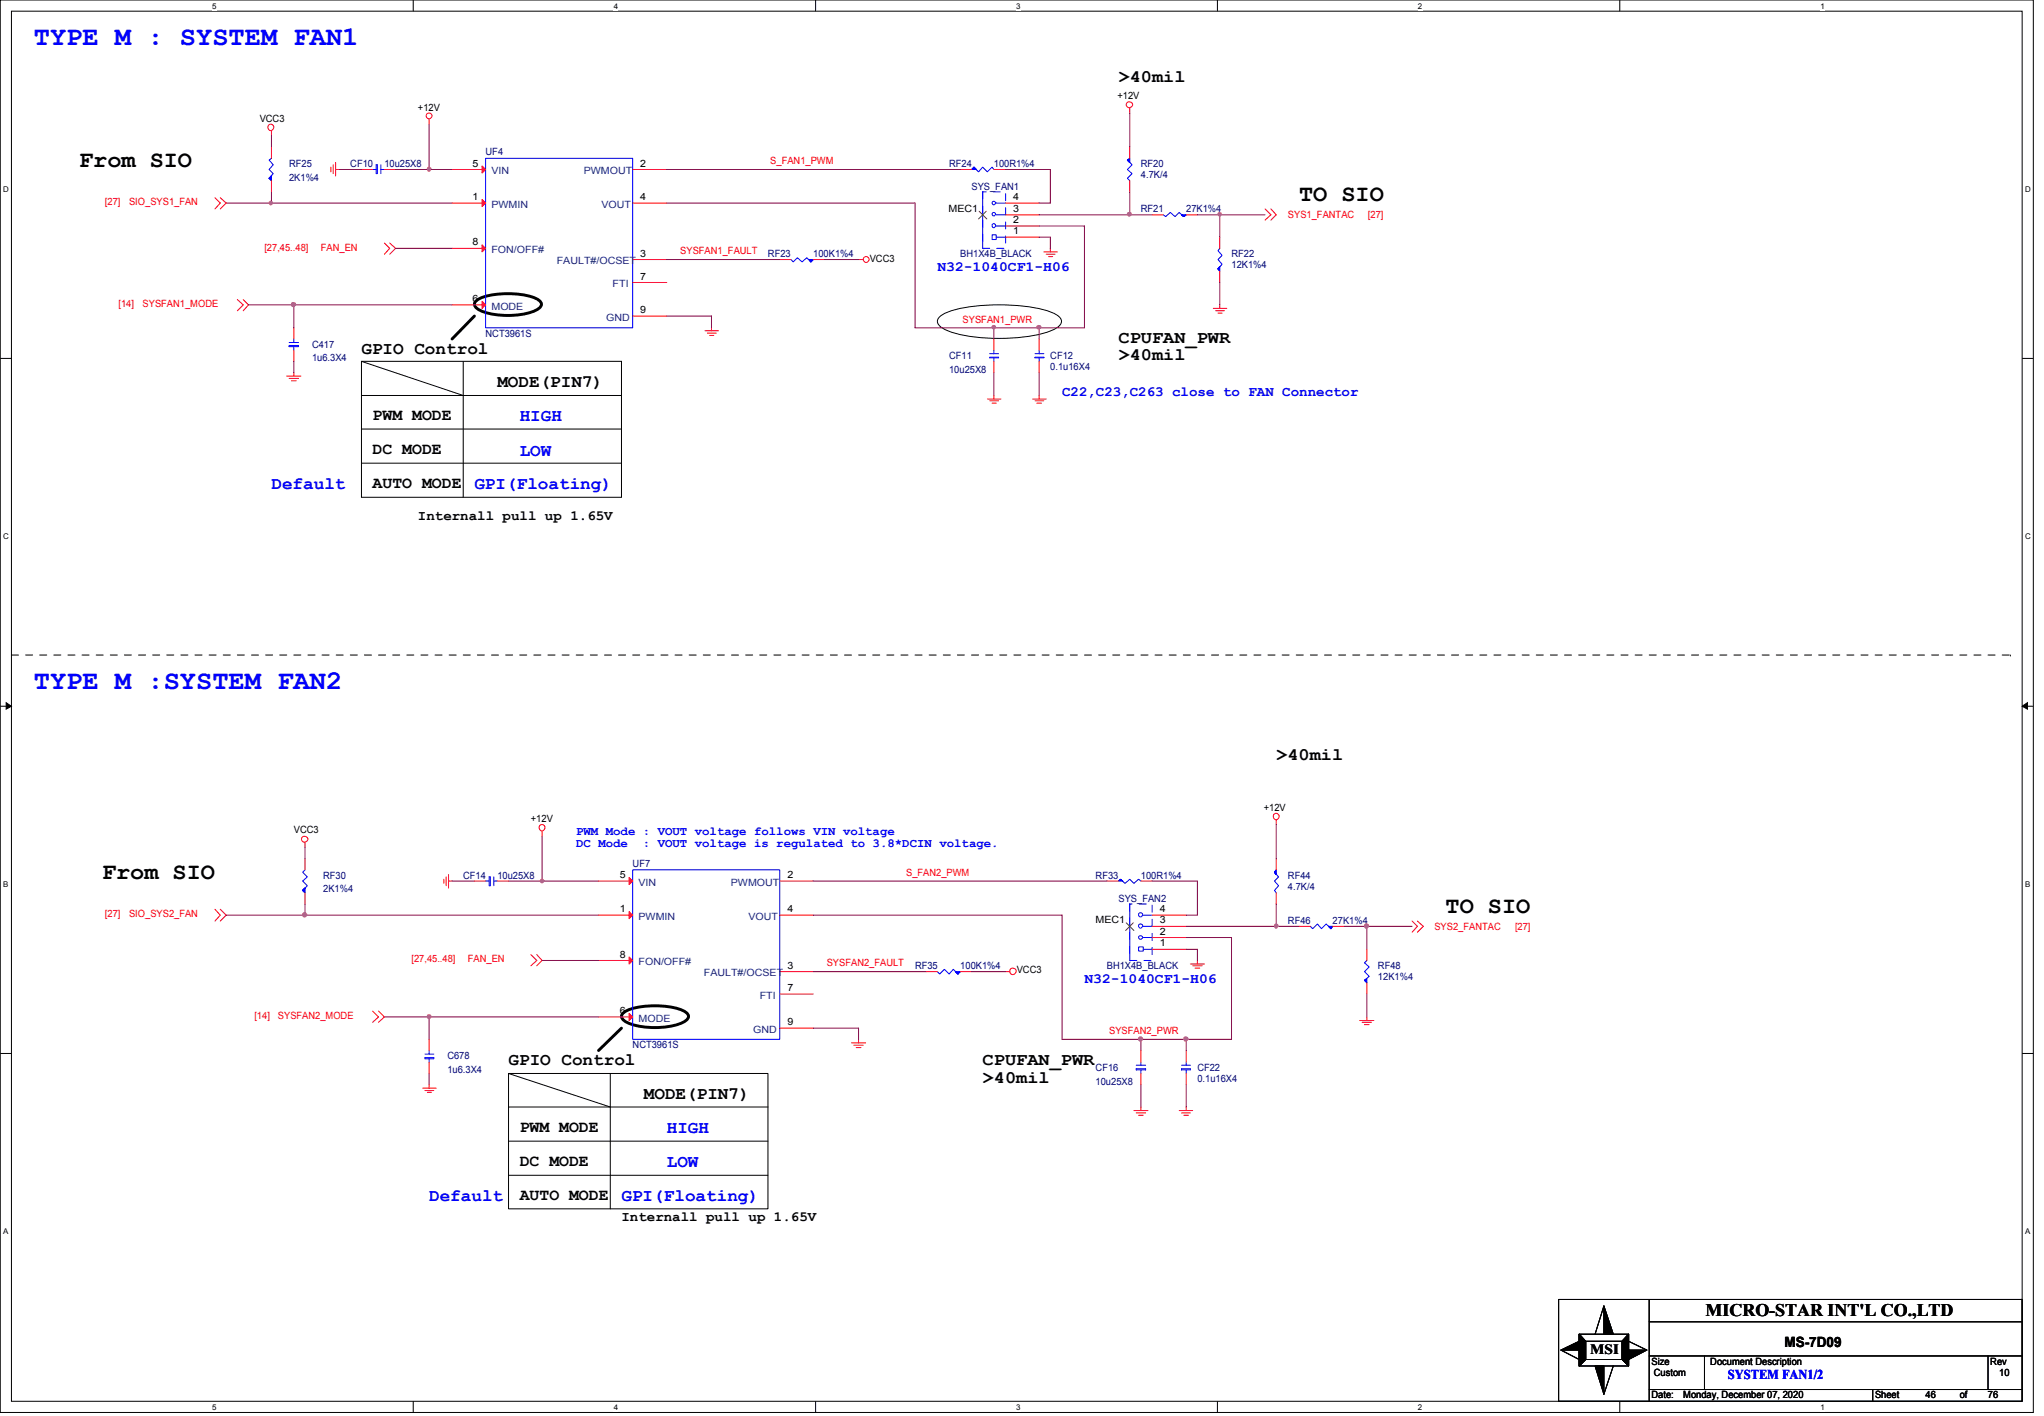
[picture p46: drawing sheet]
<svg xmlns="http://www.w3.org/2000/svg" width="294mm" height="204mm" viewBox="0 0 294 204" stroke-linecap="round" stroke-linejoin="round" font-family="sans-serif">
<defs><g id="words">
<g font-size="3.9" fill="#00f">
<text x="4.9" y="6.4">TYPE M : SYSTEM FAN1</text>
<text x="4.9" y="99.1">TYPE M :SYSTEM FAN2</text>
</g>
<g font-size="3.4">
<text x="11.4" y="24">From SIO</text>
<text x="187" y="28.9">TO SIO</text>
<text x="14.7" y="126.4">From SIO</text>
<text x="208.1" y="131.3">TO SIO</text>
</g>
<g font-size="2.5">
<text x="161" y="11.9">&gt;40mil</text>
<text x="52" y="50.9">GPIO Control</text>
<text x="161" y="49.3">CPUFAN_PWR</text>
<text x="161" y="51.8">&gt;40mil</text>
<text x="71.6" y="55.7">MODE(PIN7)</text>
<text x="183.7" y="109.4">&gt;40mil</text>
<text x="73.2" y="153.2">GPIO Control</text>
<text x="141.4" y="153.2">CPUFAN_PWR</text>
<text x="141.4" y="155.8">&gt;40mil</text>
<text x="92.7" y="158.2">MODE(PIN7)</text>
<text x="245.5" y="189.3">MICRO-STAR INT'L CO.,LTD</text>
</g>
<g font-size="2.5" fill="#00f">
<text x="74.8" y="60.6">HIGH</text>
<text x="74.8" y="65.5">LOW</text>
<text x="39.1" y="70.4">Default</text>
<text x="68.3" y="70.4">GPI(Floating)</text>
<text x="96" y="163.1">HIGH</text>
<text x="96" y="167.9">LOW</text>
<text x="61.8" y="172.8">Default</text>
<text x="89.4" y="172.8">GPI(Floating)</text>
</g>
<g font-size="2.4">
<text x="53.6" y="60.5">PWM MODE</text>
<text x="53.6" y="65.4">DC MODE</text>
<text x="53.6" y="70.2">AUTO MODE</text>
<text x="74.8" y="162.9">PWM MODE</text>
<text x="74.8" y="167.7">DC MODE</text>
<text x="74.8" y="172.6">AUTO MODE</text>
</g>
<g font-size="2" fill="#00f">
<text x="134.9" y="39">N32-1040CF1-H06</text>
<text x="152.9" y="57">C22,C23,C263 close to FAN Connector</text>
<text x="156.1" y="141.5">N32-1040CF1-H06</text>
</g>
<g font-size="2">
<text x="60.2" y="74.8">Internall pull up 1.65V</text>
<text x="89.4" y="175.6">Internall pull up 1.65V</text>
<text x="228.9" y="194.7">MSI</text>
<text x="256.8" y="193.7">MS-7D09</text>
</g>
<text font-size="1.9" fill="#00f" x="248.7" y="198.4">SYSTEM FAN1/2</text>
<g font-size="1.8" fill="#00f">
<text x="82.9" y="120.1">PWM Mode : VOUT voltage follows VIN voltage</text>
<text x="82.9" y="121.8">DC Mode</text>
<text x="92.5" y="121.8">: VOUT voltage is regulated to 3.8*DCIN voltage.</text>
</g>
<g font-size="1.4">
<text x="37.4" y="17.5">VCC3</text>
<text x="60.2" y="15.9">+12V</text>
<text x="160.8" y="14.2">+12V</text>
<text x="68" y="24">5</text>
<text x="92.2" y="24">2</text>
<text x="68" y="28.8">1</text>
<text x="92.2" y="28.8">4</text>
<text x="145.8" y="28.8">4</text>
<text x="68" y="35.3">8</text>
<text x="136.5" y="30.5">MEC1</text>
<text x="145.8" y="33.7">1</text>
<text x="145.8" y="32.1">2</text>
<text x="145.8" y="30.5">3</text>
<text x="92.2" y="36.9">3</text>
<text x="92.2" y="40.2">7</text>
<text x="125.2" y="37.7">VCC3</text>
<text x="68" y="43.4">6</text>
<text x="92.2" y="45">9</text>
<text x="42.3" y="119.9">VCC3</text>
<text x="76.4" y="118.3">+12V</text>
<text x="181.9" y="116.7">+12V</text>
<text x="89.2" y="131.2">1</text>
<text x="89.2" y="126.3">5</text>
<text x="113.3" y="131.2">4</text>
<text x="113.3" y="126.3">2</text>
<text x="166.9" y="131.2">4</text>
<text x="89.2" y="137.8">8</text>
<text x="157.7" y="132.8">MEC1</text>
<text x="166.9" y="136.1">1</text>
<text x="166.9" y="134.5">2</text>
<text x="166.9" y="132.8">3</text>
<text x="113.3" y="139.4">3</text>
<text x="113.3" y="142.6">7</text>
<text x="146.3" y="140">VCC3</text>
<text x="89.2" y="145.9">6</text>
<text x="113.3" y="147.5">9</text>
<text x="237.7" y="196.3">Size</text>
<text x="238" y="198">Custom</text>
<text x="246.2" y="196.3">Document Description</text>
<text x="286.5" y="196.3">Rev</text>
<text x="287.7" y="198">10</text>
<text x="237.7" y="201.2">Date:</text>
<text x="242.3" y="201.2">Monday, December 07, 2020</text>
<text x="269.9" y="201.2">Sheet</text>
<text x="277.2" y="201.2">46</text>
<text x="282.1" y="201.2">of</text>
<text x="286.1" y="201.2">76</text>
</g>
<g font-size="1.4" fill="#000080">
<text x="69.9" y="22.4">UF4</text>
<text x="41.6" y="24">RF25</text>
<text x="41.6" y="26">2K1%4</text>
<text x="50.4" y="24">CF10</text>
<text x="55.3" y="24">10u25X8</text>
<text x="136.6" y="24">RF24</text>
<text x="139.8" y="27.3">SYS_FAN1</text>
<text x="143" y="24">100R1%4</text>
<text x="164.2" y="24">RF20</text>
<text x="164.2" y="25.7">4.7K/4</text>
<text x="164.2" y="30.5">RF21</text>
<text x="170.7" y="30.5">27K1%4</text>
<text x="110.5" y="37">RF23</text>
<text x="117" y="37">100K1%4</text>
<text x="138.2" y="37">BH1X4B_BLACK</text>
<text x="177.2" y="37">RF22</text>
<text x="177.2" y="38.6">12K1%4</text>
<text x="44.9" y="50">C417</text>
<text x="44.9" y="52">1u6.3X4</text>
<text x="69.9" y="48.4">NCT3961S</text>
<text x="136.6" y="51.6">CF11</text>
<text x="136.6" y="53.6">10u25X8</text>
<text x="151.2" y="51.6">CF12</text>
<text x="151.2" y="53.3">0.1u16X4</text>
<text x="91.1" y="124.8">UF7</text>
<text x="46.5" y="126.4">RF30</text>
<text x="46.5" y="128.4">2K1%4</text>
<text x="66.7" y="126.4">CF14</text>
<text x="71.6" y="126.4">10u25X8</text>
<text x="157.7" y="126.4">RF33</text>
<text x="161" y="129.7">SYS_FAN2</text>
<text x="164.2" y="126.4">100R1%4</text>
<text x="185.4" y="126.4">RF44</text>
<text x="185.4" y="128">4.7K/4</text>
<text x="185.4" y="132.9">RF46</text>
<text x="191.8" y="132.9">27K1%4</text>
<text x="131.7" y="139.4">RF35</text>
<text x="138.2" y="139.4">100K1%4</text>
<text x="159.3" y="139.4">BH1X4B_BLACK</text>
<text x="198.3" y="139.4">RF48</text>
<text x="198.3" y="141.1">12K1%4</text>
<text x="64.4" y="152.4">C678</text>
<text x="64.4" y="154.3">1u6.3X4</text>
<text x="91.1" y="150.8">NCT3961S</text>
<text x="157.7" y="154.1">CF16</text>
<text x="172.3" y="154.1">CF22</text>
<text x="172.3" y="155.7">0.1u16X4</text>
<text x="157.7" y="156">10u25X8</text>
</g>
<g font-size="1.4" fill="#f00">
<text x="110.9" y="23.6">S_FAN1_PWM</text>
<text x="15.1" y="29.5">[27]</text>
<text x="18.6" y="29.5">SIO_SYS1_FAN</text>
<text x="185.4" y="31.3">SYS1_FANTAC</text>
<text x="196.9" y="31.3">[27]</text>
<text x="38.1" y="36.1">[27,45..48]</text>
<text x="46.2" y="36.1">FAN_EN</text>
<text x="97.9" y="36.6">SYSFAN1_FAULT</text>
<text x="17.1" y="44.2">[14]</text>
<text x="20.5" y="44.2">SYSFAN1_MODE</text>
<text x="138.6" y="46.4">SYSFAN1_PWR</text>
<text x="130.4" y="126">S_FAN2_PWM</text>
<text x="15.1" y="131.9">[27]</text>
<text x="18.6" y="131.9">SIO_SYS2_FAN</text>
<text x="206.5" y="133.8">SYS2_FANTAC</text>
<text x="218.1" y="133.8">[27]</text>
<text x="59.2" y="138.4">[27,45..48]</text>
<text x="67.3" y="138.4">FAN_EN</text>
<text x="119" y="139">SYSFAN2_FAULT</text>
<text x="36.6" y="146.6">[14]</text>
<text x="40" y="146.6">SYSFAN2_MODE</text>
<text x="159.6" y="148.8">SYSFAN2_PWR</text>
</g>
<g font-size="1.4" fill="#004080">
<text x="70.7" y="29.9">PWMIN</text>
<text x="70.7" y="25.1">VIN</text>
<text x="84" y="25.1">PWMOUT</text>
<text x="86.6" y="29.9">VOUT</text>
<text x="70.7" y="36.4">FON/OFF#</text>
<text x="80.1" y="38">FAULT#/OCSET</text>
<text x="88.2" y="41.3">FTI</text>
<text x="70.7" y="44.5">MODE</text>
<text x="87.2" y="46.1">GND</text>
<text x="91.9" y="127.4">VIN</text>
<text x="105.2" y="127.4">PWMOUT</text>
<text x="91.9" y="132.3">PWMIN</text>
<text x="107.7" y="132.3">VOUT</text>
<text x="91.9" y="138.9">FON/OFF#</text>
<text x="101.3" y="140.5">FAULT#/OCSET</text>
<text x="109.3" y="143.7">FTI</text>
<text x="91.9" y="147">MODE</text>
<text x="108.4" y="148.6">GND</text>
</g>
<g font-size="1.1">
<text x="30.5" y="1.3">5</text>
<text x="88.3" y="1.3">4</text>
<text x="146.3" y="1.3">3</text>
<text x="204.1" y="1.3">2</text>
<text x="262" y="1.3">1</text>
<text x=".5" y="27.6">D</text>
<text x="291.5" y="27.6">D</text>
<text x=".5" y="77.6">C</text>
<text x="291.5" y="77.6">C</text>
<text x=".5" y="127.6">B</text>
<text x="291.5" y="127.6">B</text>
<text x=".5" y="177.5">A</text>
<text x="291.5" y="177.5">A</text>
<text x="30.5" y="202.9">5</text>
<text x="88.3" y="202.9">4</text>
<text x="146.3" y="202.9">3</text>
<text x="204.1" y="202.9">2</text>
<text x="262" y="202.9">1</text>
</g>
</g></defs>
<path d="M0 0h292.7v203.2h-292.7zM1.6 1.6h289.4v200h-289.4z" fill="none" stroke="#000" stroke-width=".14"/>
<g fill="#fff">
<path d="M30.5 .3h.6v1.2h-.6z"/>
<path d="M30.5 201.9h.6v1.2h-.6z"/>
</g>
<path d="M59.5 0v1.6M59.5 201.6v1.6" fill="none" stroke="#000" stroke-width=".14"/>
<g fill="#fff">
<path d="M88.3 .3h.6v1.2h-.6z"/>
<path d="M88.3 201.9h.6v1.2h-.6z"/>
</g>
<path d="M117.4 0v1.6M117.4 201.6v1.6" fill="none" stroke="#000" stroke-width=".14"/>
<g fill="#fff">
<path d="M146.3 .3h.6v1.2h-.6z"/>
<path d="M146.3 201.9h.6v1.2h-.6z"/>
</g>
<path d="M175.2 0v1.6M175.2 201.6v1.6" fill="none" stroke="#000" stroke-width=".14"/>
<g fill="#fff">
<path d="M204.1 .3h.6v1.2h-.6z"/>
<path d="M204.1 201.9h.6v1.2h-.6z"/>
</g>
<path d="M233.1 0v1.6M233.1 201.6v1.6" fill="none" stroke="#000" stroke-width=".14"/>
<g fill="#fff">
<path d="M262 .3h.6v1.2h-.6z"/>
<path d="M262 201.9h.6v1.2h-.6z"/>
<path d="M.5 26.6h.7v1.3h-.7z"/>
<path d="M291.5 26.6h.7v1.3h-.7z"/>
<path d="M.5 76.5h.7v1.3h-.7z"/>
<path d="M291.5 76.5h.7v1.3h-.7z"/>
</g>
<path d="M0 51.6h1.6M291 51.6h1.7" fill="none" stroke="#000" stroke-width=".14"/>
<g fill="#fff">
<path d="M.5 126.6h.6v1.2h-.6z"/>
<path d="M291.5 126.6h.6v1.2h-.6z"/>
</g>
<path d="M0 101.6h1.6M.9 101.1l.7 .5-.7 .4zM291 101.6h1.7M291 101.6l.8-.5v.9z" fill="none" stroke="#000" stroke-width=".14"/>
<path d="M.9 101.1l.7 .5-.7 .4zM291 101.6l.8-.5v.9z" fill="#000"/>
<g fill="#fff">
<path d="M.5 176.5h.6v1.3h-.6z"/>
<path d="M291.5 176.5h.6v1.3h-.6z"/>
</g>
<g fill="none" stroke="#000" stroke-width=".14">
<path d="M52 56.9h37.4M52 52l14.7 4.9M52 52h37.4v19.5h-37.4zM66.7 52v19.5M135.4 45.5a11.9 11.9 0 0 1 5.6-1.5 27.1 27.1 0 0 1 10 .8 2.13 2.13 0 0 1 1.8 1.4 2.17 2.17 0 0 1-1.8 1.5 26.3 26.3 0 0 1-14.4 0 2.14 2.14 0 0 1-1.7-1.5l.1-.4zM52 61.7h37.4M52 66.6h37.4M0 151.6h1.6M73.2 159.3h37.3M73.2 154.4l14.6 4.9M73.2 154.4h37.3v19.5h-37.3zM87.8 154.4v19.5"/>
<path d="M291 151.6h1.7M73.2 164.2h37.3M73.2 169.1h37.3M224.3 186.9h66.7v14.7h-66.7zM224.7 194.2l2.6-1.2v1.2zM224.7 194.2l2.6 1.4M227.3 191.9l.9 1.1v2.6l-.9 .9zM227.3 191.9l.9 1.1M227.3 191.9h7.1v4.6h-7.1zM228.2 195.6l-.9 .9M228.2 193h5.3v2.6h-5.3zM229.6 196.5h1.2v4.1z"/>
<path d="M230.8 187.9l1.4 4h-1.4zM230.8 187.9l-1.2 4M232.2 196.5l-1.4 4.1M233.5 195.6l.9 .9M234.4 193l2.6 1.2M234.4 194.2h2.6l-2.6 1.4zM234.4 191.9v4.6l-.9-.9v-2.6zM234.4 191.9l-.9 1.1M237.4 199.9h53.6M237.4 195.1h53.6M237.4 190.2h53.6M237.4 186.9v14.7"/>
<path d="M245.3 195.1v4.8M269.5 199.9v1.7M286.1 195.1v4.8"/>
</g>
<path d="M68.3 45.5l-3.2 3.3M68.7 43.2a10.8 10.8 0 0 1 7.1-.7 3.4 3.4 0 0 1 2 1l.1 .3a1.74 1.74 0 0 1-1.4 1.1 11.7 11.7 0 0 1-7.4-.2l-.7-.6-.1-.3 .1-.3zM89.4 147.9l-3.3 3.2M89.8 145.6a10.8 10.8 0 0 1 7.2-.6 3.4 3.4 0 0 1 2 .9l.1 .3a1.74 1.74 0 0 1-1.4 1.1 11.7 11.7 0 0 1-7.4-.2l-.8-.6-.1-.3 .1-.3z" fill="none" stroke="#000" stroke-width=".42"/>
<path d="M1.6 94.2h287.8M289.4 94.2h.1" fill="none" stroke="#000" stroke-width=".14" stroke-dasharray="1 1 1 1 1 1 1 1"/>
<g fill="none" stroke="#f00" stroke-width=".14">
<path d="M39.1 18.9v.6M61.8 17.2v.7M162.6 15.6v.7M30.9 28.4l.8 .8-.8 .9M31.7 28.4l.9 .8-.9 .9M47.6 24v.7M48 23.7v1.3M48.3 24.4h.5M48.3 23.4v1.9M55.3 35l.8 .7-.8 .9M56.1 35l.8 .7-.8 .9M123.6 37.3h.6"/>
<path d="M141.4 30.9h.1M144.7 34.1h4.9M144.7 32.5h4.9M144.7 30.9h4.9M144.7 29.2h4.9M150.2 36.2h2M150.6 36.6h1.2M150.9 36.9h.6M151.2 35.7v.5M182.1 30.1l.8 .8-.8 .8M182.9 30.1l.8 .8-.8 .8M34.2 43.1l.8 .8-.8 .8"/>
<path d="M35 43.1l.8 .8-.8 .8M41.3 54.1h2M41.6 54.4h1.4M41.9 54.8h.7M42.3 53.6v.5M101.5 47.6h1.9M101.8 47.9h1.3M102.1 48.3h.6M102.4 47.2v.4M142.1 57.4h2M142.5 57.7h1.2M142.8 58h.6"/>
<path d="M143 56.9v.5M148.6 57.4h2M149 57.7h1.2M149.2 58h.7M149.6 56.9v.5M174.6 44.4h2M175 44.7h1.2M175.3 45h.6M175.6 43.9v.5M78 119.6v.7M183.7 118v.6M30.9 130.8l.8 .9-.8 .8"/>
<path d="M31.7 130.8l.9 .9-.9 .8M43.9 121.2v.7M63.9 126.5v.6M64.2 126.2v1.2M64.6 126.7h.5M64.6 125.8v2M76.4 137.3l.9 .9-.9 .7M77.3 137.3l.7 .9-.7 .7M144.7 139.8h.6M171.3 138.7h2.1M171.7 138.9h1.3M172 139.3h.7"/>
<path d="M172.3 138.2v.5M203.2 132.5l.8 .8-.8 .8M204 132.5l.9 .8-.9 .8M53.6 145.5l.9 .8-.9 .8M54.5 145.5l.8 .8-.8 .8M60.8 156.6h2M61.2 156.9h1.2M61.5 157.1h.6M61.8 156v.6M122.6 150h2M122.9 150.4h1.3M123.2 150.7h.7"/>
<path d="M123.6 149.5v.5M163.2 159.8h2M164.2 159.3v.5M169.7 159.8h2M170.7 159.3v.5M195.7 146.8h2M196 147.1h1.4M196.4 147.4h.7M196.7 146.3v.5M163.5 160.1h1.4M163.9 160.4h.7M170.1 160.1h1.2"/>
<path d="M170.4 160.4h.7"/>
<circle cx="39" cy="18.3" r=".45"/>
<circle cx="61.8" cy="16.7" r=".42"/>
<circle cx="162.6" cy="15.1" r=".45"/>
<circle cx="124.7" cy="37.3" r=".42"/>
<circle cx="78" cy="119.1" r=".45"/>
<circle cx="183.7" cy="117.5" r=".45"/>
<circle cx="43.9" cy="120.7" r=".45"/>
<circle cx="145.8" cy="139.7" r=".48"/>
</g>
<g fill="#000">
<path d="M224.7 194.2l2.6-1.2v1.2zM230.8 187.9l1.4 4h-1.4zM234.4 194.2h2.6l-2.6 1.4zM229.6 196.5h1.2v4.1z"/>
<path d="M227.3 191.9l.9 1.1v2.6l-.9 .9z" fill-rule="evenodd"/>
<path d="M227.3 191.9l.9 1.1v2.6l-.9 .9z" fill-rule="evenodd"/>
<path d="M227.3 191.9l.9 1.1v2.6l-.9 .9z" fill-rule="evenodd"/>
<path d="M234.4 191.9v4.6l-.9-.9v-2.6z" fill-rule="evenodd"/>
<path d="M234.4 191.9v4.6l-.9-.9v-2.6z" fill-rule="evenodd"/>
<path d="M234.4 191.9v4.6l-.9-.9v-2.6z" fill-rule="evenodd"/>
</g>
<g fill="none" stroke="#00f" stroke-width=".14">
<path d="M39.1 22.8l-.4 .2 .6 .7-.6 .7 .6 .6-.6 .7 .4 .3M141.4 27.6v8.1M142.8 33.8h.6v.7h-.6zM142.8 30.7l.2-.1 .3 .2-.3 .3-.1-.1zM142.8 29.1l.2-.1 .3 .2-.3 .3-.1-.1zM143.4 34.1h1.3M143.4 32.5h1.3M143.4 30.9h1.3M143.4 29.2h1.3"/>
<circle cx="143" cy="32.5" r=".28"/>
</g>
<path d="M141.4 27.6h3.3v8.1h-3.3z" fill="none" stroke="#fff" stroke-width=".14" stroke-dasharray="1 1 1 1 1 1 1 1"/>
<path d="M141.4 27.6h3.3v8.1h-3.3z" fill="none" stroke="#00f" stroke-width=".14" stroke-dasharray="1 1 1 1 1 1 1 1"/>
<path d="M140.9 30.4l1.1 1.1M141.9 30.4l-1.1 1.1" fill="none" stroke="#804000" stroke-width=".14"/>
<path d="M38.7 25.7l.4-.4v.7l-.4-.3 .4-.4z" fill-rule="evenodd" fill="#00f"/>
<path d="M38.7 25.7l.4-.4v.7l-.4-.3 .4-.4zM41.6 49.3h1.4M41.6 49.7h1.4v.2h-1.4zM42.3 49.9v.5M42.3 48.8v.5M43.9 125.1l-.3 .4 .6 .7-.6 .5 .6 .7-.6 .7 .3 .3M163.5 153.3h1.4M163.5 153.8h1.4v.1h-1.4zM164.2 153.9v.5M164.2 152.8v.5" fill="none" stroke="#00f" stroke-width=".14"/>
<path d="M39.1 26v1.6M39.1 21.1v1.7M42.3 50.4v1.6M42.3 47.2v1.6M164.2 154.4v1.6M164.2 151.1v1.7" fill="none" stroke="#f00" stroke-width=".14"/>
<path d="M43.6 128.1l.3-.3v.6l-.3-.3 .3-.3z" fill-rule="evenodd" fill="#00f"/>
<path d="M149 50.9h1.2M149 51.4h1.2v.1h-1.2zM149.6 51.5v.5M149.6 50.4v.5M43.6 128.1l.3-.3v.6l-.3-.3 .3-.3zM196.7 138.2l-.3 .3 .7 .6-.7 .7 .7 .7-.7 .6 .3 .3M170.1 153.3h1.2M170.1 153.8h1.2v.1h-1.2zM170.7 153.9v.5M170.7 152.8v.5" fill="none" stroke="#00f" stroke-width=".14"/>
<path d="M149.6 52v1.6M149.6 48.8v1.6M43.9 128.4v1.7M43.9 123.5v1.6M170.7 154.4v1.6M170.7 151.1v1.7" fill="none" stroke="#f00" stroke-width=".14"/>
<path d="M196.4 141.1l.3-.3v.6l-.3-.3 .3-.3z" fill-rule="evenodd" fill="#00f"/>
<path d="M91.1 125.1h21.1v24.4h-21.1zM196.4 141.1l.3-.3v.6l-.3-.3 .3-.3z" fill="none" stroke="#00f" stroke-width=".14"/>
<path d="M112.2 139.8h4.9M112.2 131.7h4.9M112.2 126.7h4.9M196.7 136.6v1.6M196.7 141.4v1.6" fill="none" stroke="#f00" stroke-width=".14"/>
<path d="M90.5 131.2l.6 .5-.6 .5z" fill="#f00"/>
<path d="M86.1 131.7h5M90.5 131.2l.6 .5-.6 .5z" fill="none" stroke="#f00" stroke-width=".14"/>
<path d="M90.5 137.7l.6 .5-.6 .5z" fill="#f00"/>
<path d="M86.1 138.2h5M90.5 137.7l.6 .5-.6 .5zM112.2 143h4.9" fill="none" stroke="#f00" stroke-width=".14"/>
<path d="M90.5 145.8l.6 .5-.6 .5z" fill="#f00"/>
<path d="M86.1 146.3h5M90.5 145.8l.6 .5-.6 .5z" fill="none" stroke="#f00" stroke-width=".14"/>
<path d="M90.5 126.2l.6 .5-.6 .6z" fill="#f00"/>
<path d="M86.1 126.7h5M90.5 126.2l.6 .5-.6 .6zM112.2 147.9h4.9" fill="none" stroke="#f00" stroke-width=".14"/>
<path d="M113.8 37.3l.4 .4 .6-.6 .6 .6 .7-.6 .6 .6 .4-.4" fill="none" stroke="#00f" stroke-width=".14"/>
<path d="M116.5 37.3h.6l-.4 .4z" fill-rule="evenodd" fill="#00f"/>
<path d="M116.5 37.3h.6l-.4 .4zM188.6 133.3l.3 .3 .7-.7 .6 .7 .7-.7 .7 .7 .2-.3" fill="none" stroke="#00f" stroke-width=".14"/>
<path d="M112.2 37.3h1.6M117.1 37.3h1.6" fill="none" stroke="#f00" stroke-width=".14"/>
<path d="M191.2 133.3h.6l-.2 .3z" fill-rule="evenodd" fill="#00f"/>
<path d="M53.6 24.4h.5M54.1 23.7h.2v1.3h-.2zM54.8 23.7v1.3M54.8 24.4h.5M69.9 22.8h21.2v24.4h-21.2zM69.9 126.7h.5M70.4 126.2h.2v1.2h-.2zM71.1 126.2v1.2M71.1 126.7h.5M191.2 133.3h.6l-.2 .3z" fill="none" stroke="#00f" stroke-width=".14"/>
<path d="M52 24.4h1.6M55.3 24.4h1.6M91.1 37.3h4.9M91.1 29.2h4.9M91.1 24.4h4.9M68.3 126.7h1.6M71.6 126.7h1.6M187 133.3h1.6M191.8 133.3h1.7" fill="none" stroke="#f00" stroke-width=".14"/>
<path d="M69.4 28.7l.5 .5-.5 .5z" fill="#f00"/>
<path d="M65.1 29.2h4.8M69.4 28.7l.5 .5-.5 .5z" fill="none" stroke="#f00" stroke-width=".14"/>
<path d="M69.4 35.2l.5 .5-.5 .5z" fill="#f00"/>
<path d="M65.1 35.7h4.8M69.4 35.2l.5 .5-.5 .5zM91.1 40.6h4.9" fill="none" stroke="#f00" stroke-width=".14"/>
<path d="M69.4 43.4l.5 .5-.5 .5z" fill="#f00"/>
<path d="M65.1 43.9h4.8M69.4 43.4l.5 .5-.5 .5z" fill="none" stroke="#f00" stroke-width=".14"/>
<path d="M69.4 23.9l.5 .5-.5 .5z" fill="#f00"/>
<path d="M65.1 24.4h4.8M69.4 23.9l.5 .5-.5 .5zM91.1 45.5h4.9M143 52v1.6M143 48.8v1.6" fill="none" stroke="#f00" stroke-width=".14"/>
<path d="M139.8 24.4l.4-.4 .6 .7 .6-.7 .7 .7 .7-.7 .2 .4M142.5 50.9h1.2M142.5 51.4h1.2v.1h-1.2zM143 51.5v.5M143 50.4v.5" fill="none" stroke="#00f" stroke-width=".14"/>
<path d="M140.2 24l.3 .4h-.7l.4-.4 .3 .4z" fill-rule="evenodd" fill="#00f"/>
<path d="M140.2 24l.3 .4h-.7l.4-.4 .3 .4zM134.9 139.8l.4 .3 .6-.7 .7 .7 .6-.7 .7 .7 .3-.3M61.2 151.6h1.2M61.2 152.1h1.2v.2h-1.2zM61.8 152.3v.5M61.8 151.1v.5" fill="none" stroke="#00f" stroke-width=".14"/>
<path d="M138.2 24.4h1.6M143 24.4h1.7M61.8 152.8v1.6M61.8 149.5v1.6" fill="none" stroke="#f00" stroke-width=".14"/>
<path d="M137.5 139.8h.7l-.3 .3z" fill-rule="evenodd" fill="#00f"/>
<path d="M167.4 30.9l.4 .3 .6-.6 .7 .6 .6-.6 .7 .6 .3-.3M137.5 139.8h.7l-.3 .3z" fill="none" stroke="#00f" stroke-width=".14"/>
<path d="M133.3 139.8h1.6M138.2 139.8h1.6" fill="none" stroke="#f00" stroke-width=".14"/>
<path d="M170.1 30.9h.6l-.3 .3z" fill-rule="evenodd" fill="#00f"/>
<path d="M170.1 30.9h.6l-.3 .3zM161 126.7l.2-.2 .7 .6 .7-.6 .6 .6 .7-.6 .3 .2" fill="none" stroke="#00f" stroke-width=".14"/>
<path d="M165.8 30.9h1.6M170.7 30.9h1.6" fill="none" stroke="#f00" stroke-width=".14"/>
<path d="M161.2 126.5l.4 .2h-.6l.2-.2 .4 .2z" fill-rule="evenodd" fill="#00f"/>
<path d="M161.2 126.5l.4 .2h-.6l.2-.2 .4 .2zM183.7 125.1l-.3 .4 .6 .7-.6 .5 .6 .7-.6 .7 .3 .3" fill="none" stroke="#00f" stroke-width=".14"/>
<path d="M159.3 126.7h1.7M164.2 126.7h1.6" fill="none" stroke="#f00" stroke-width=".14"/>
<path d="M183.7 125.1v.7l-.3-.3 .3 .3-.3-.3z" fill-rule="evenodd" fill="#00f"/>
<path d="M175.6 35.7l-.3 .4 .6 .6-.6 .6 .6 .7-.6 .7 .3 .3M183.7 125.1v.7l-.3-.3 .3 .3-.3-.3z" fill="none" stroke="#00f" stroke-width=".14"/>
<path d="M183.7 123.5v1.6M183.7 128.4v1.7" fill="none" stroke="#f00" stroke-width=".14"/>
<path d="M175.6 38.4v.6l-.3-.3z" fill-rule="evenodd" fill="#00f"/>
<path d="M162.6 22.8l-.3 .2 .6 .7-.6 .7 .6 .6-.6 .7 .3 .3M175.6 38.4v.6l-.3-.3z" fill="none" stroke="#00f" stroke-width=".14"/>
<path d="M175.6 39v1.6M175.6 34.1v1.6" fill="none" stroke="#f00" stroke-width=".14"/>
<path d="M162.3 23l.3-.2v.6z" fill-rule="evenodd" fill="#00f"/>
<g fill="none" stroke="#00f" stroke-width=".14">
<path d="M162.3 23l.3-.2v.6zM162.6 130.1v8.1M163.9 136.2h.7v.6h-.7zM164.5 136.6h1.3M164.5 134.9h1.3M164.5 133.3h1.3M164.5 131.7h1.3"/>
<circle cx="164.2" cy="131.6" r=".31"/>
<circle cx="164.2" cy="133.2" r=".31"/>
<circle cx="164.2" cy="134.9" r=".28"/>
</g>
<path d="M162.6 21.1v1.7M162.6 26v1.6M162.6 133.3h.1M165.8 136.6h4.9M165.8 134.9h4.9M165.8 133.3h4.9M165.8 131.7h4.9" fill="none" stroke="#f00" stroke-width=".14"/>
<path d="M162.6 130.1h3.2v8.1h-3.2z" fill="none" stroke="#fff" stroke-width=".14" stroke-dasharray="1 1 1 1 1 1 1 1"/>
<path d="M162.6 130.1h3.2v8.1h-3.2z" fill="none" stroke="#00f" stroke-width=".14" stroke-dasharray="1 1 1 1 1 1 1 1"/>
<path d="M162.1 132.8l1.1 1.1M163.1 132.8l-1.1 1.1" fill="none" stroke="#804000" stroke-width=".14"/>
<path d="M162.6 16.3v4.8M39.1 27.6v1.6h26M56.9 24.4h4.9M96 24.4h42.2M149.6 29.2h1.6M102.4 45.5v1.7" fill="none" stroke="#800040" stroke-width=".14"/>
<circle cx="61.7" cy="24.3" r=".28" fill="#f0f"/>
<circle cx="61.7" cy="24.3" r=".28" fill="none" stroke="#f0f" stroke-width=".14"/>
<path d="M151.2 24.4v4.8M35.8 43.9h6.5" fill="none" stroke="#800040" stroke-width=".14"/>
<circle cx="42.2" cy="43.8" r=".31" fill="#f0f"/>
<circle cx="42.2" cy="43.8" r=".31" fill="none" stroke="#f0f" stroke-width=".14"/>
<path d="M96 29.2h35.7M143 48.8v-1.6h6.6v1.6M143 53.6v3.3M149.6 53.6v3.3" fill="none" stroke="#800040" stroke-width=".14"/>
<circle cx="149.5" cy="47.1" r=".28" fill="#f0f"/>
<circle cx="149.5" cy="47.1" r=".28" fill="none" stroke="#f0f" stroke-width=".14"/>
<path d="M142.8 46.9l.2-.1 .3 .3-.3 .2-.1-.1z" fill-rule="evenodd" fill="#f0f"/>
<path d="M142.8 46.9l.2-.1 .3 .3-.3 .2-.1-.1z" fill="none" stroke="#f0f" stroke-width=".14"/>
<path d="M144.7 24.4h6.5M149.6 30.9h13M131.7 47.2h11.3" fill="none" stroke="#800040" stroke-width=".14"/>
<circle cx="162.6" cy="30.8" r=".28" fill="#f0f"/>
<circle cx="162.6" cy="30.8" r=".28" fill="none" stroke="#f0f" stroke-width=".14"/>
<path d="M162.6 27.6v3.3M182.1 30.9h-6.5v3.2M175.6 40.6v3.3" fill="none" stroke="#800040" stroke-width=".14"/>
<path d="M175.3 30.7l.3-.1 .2 .2-.2 .3-.2-.1z" fill-rule="evenodd" fill="#f0f"/>
<path d="M175.3 30.7l.3-.1 .2 .2-.2 .3-.2-.1z" fill="none" stroke="#f0f" stroke-width=".14"/>
<path d="M61.8 17.9v6.5h3.3M32.6 29.2h6.5M48.8 24.4h3.2M56.9 35.7h8.2M131.7 29.2v18M149.6 34.1h1.6v1.6M149.6 32.5h6.5v14.7h-6.5M162.6 30.9h3.2M172.3 30.9h3.3" fill="none" stroke="#800040" stroke-width=".14"/>
<path d="M38.8 29.1l.2-.1 .2 .2-.2 .3-.2-.1z" fill-rule="evenodd" fill="#f0f"/>
<path d="M38.8 29.1l.2-.1 .2 .2-.2 .3-.2-.1z" fill="none" stroke="#f0f" stroke-width=".14"/>
<path d="M39.1 19.5v1.6M96 45.5h6.4M43.9 130.1v1.6h42.2" fill="none" stroke="#800040" stroke-width=".14"/>
<circle cx="43.8" cy="131.6" r=".31" fill="#f0f"/>
<circle cx="43.8" cy="131.6" r=".31" fill="none" stroke="#f0f" stroke-width=".14"/>
<path d="M183.7 118.6v4.9M73.2 126.7h4.8M117.1 126.7h42.2M170.7 131.7h1.6M123.6 147.9v1.6" fill="none" stroke="#800040" stroke-width=".14"/>
<path d="M77.8 126.6l.2-.1 .3 .2-.3 .3-.2-.1z" fill-rule="evenodd" fill="#f0f"/>
<path d="M77.8 126.6l.2-.1 .3 .2-.3 .3-.2-.1z" fill="none" stroke="#f0f" stroke-width=".14"/>
<path d="M117.1 131.7h35.8M172.3 126.7v5M55.3 146.3h6.5M164.2 151.1v-1.6h6.5v1.6M164.2 156v3.3M170.7 156v3.3" fill="none" stroke="#800040" stroke-width=".14"/>
<circle cx="170.7" cy="149.5" r=".31" fill="#f0f"/>
<circle cx="170.7" cy="149.5" r=".31" fill="none" stroke="#f0f" stroke-width=".14"/>
<circle cx="164.2" cy="149.5" r=".31" fill="#f0f"/>
<circle cx="164.2" cy="149.5" r=".31" fill="none" stroke="#f0f" stroke-width=".14"/>
<path d="M165.8 126.7h6.5M183.7 130.1v3.2h-13M203.2 133.3h-6.5v3.3M152.9 149.5h11.3M196.7 143v3.3" fill="none" stroke="#800040" stroke-width=".14"/>
<circle cx="196.7" cy="133.2" r=".31" fill="#f0f"/>
<circle cx="196.7" cy="133.2" r=".31" fill="none" stroke="#f0f" stroke-width=".14"/>
<path d="M170.7 134.9h6.6v14.6M170.7 136.6h1.6v1.6M183.7 133.3h3.3M193.5 133.3h3.2" fill="none" stroke="#800040" stroke-width=".14"/>
<circle cx="183.7" cy="133.2" r=".28" fill="#f0f"/>
<circle cx="183.7" cy="133.2" r=".28" fill="none" stroke="#f0f" stroke-width=".14"/>
<g fill="none" stroke="#800040" stroke-width=".14">
<path d="M96 37.3h16.2M118.7 37.3h4.9M42.3 52v1.6M65.1 43.9h-22.8v3.3M32.6 131.7h11.3M43.9 121.9v1.6M65.1 126.7h3.2M78 120.3v6.4h8.1M78 138.2h8.1M117.1 139.8h16.2M139.8 139.8h4.9M152.9 131.7v17.8"/>
<path d="M61.8 154.4v1.6M86.1 146.3h-24.3v3.2M117.1 147.9h6.5M170.7 149.5h6.6"/>
</g>
<circle cx="61.7" cy="146.3" r=".28" fill="#f0f"/>
<circle cx="61.7" cy="146.3" r=".28" fill="none" stroke="#f0f" stroke-width=".14"/>
<circle cx="61.7" cy="24.3" r=".28" fill="#f0f"/>
<circle cx="61.7" cy="24.3" r=".28" fill="none" stroke="#f0f" stroke-width=".14"/>
<circle cx="42.2" cy="43.8" r=".31" fill="#f0f"/>
<circle cx="42.2" cy="43.8" r=".31" fill="none" stroke="#f0f" stroke-width=".14"/>
<circle cx="149.5" cy="47.1" r=".28" fill="#f0f"/>
<circle cx="149.5" cy="47.1" r=".28" fill="none" stroke="#f0f" stroke-width=".14"/>
<path d="M142.8 46.9l.2-.1 .3 .3-.3 .2-.1-.1z" fill-rule="evenodd" fill="#f0f"/>
<path d="M142.8 46.9l.2-.1 .3 .3-.3 .2-.1-.1z" fill="none" stroke="#f0f" stroke-width=".14"/>
<circle cx="162.6" cy="30.8" r=".28" fill="#f0f"/>
<circle cx="162.6" cy="30.8" r=".28" fill="none" stroke="#f0f" stroke-width=".14"/>
<path d="M175.3 30.7l.3-.1 .2 .2-.2 .3-.2-.1z" fill-rule="evenodd" fill="#f0f"/>
<path d="M175.3 30.7l.3-.1 .2 .2-.2 .3-.2-.1z" fill="none" stroke="#f0f" stroke-width=".14"/>
<path d="M38.8 29.1l.2-.1 .2 .2-.2 .3-.2-.1z" fill-rule="evenodd" fill="#f0f"/>
<path d="M38.8 29.1l.2-.1 .2 .2-.2 .3-.2-.1z" fill="none" stroke="#f0f" stroke-width=".14"/>
<circle cx="43.8" cy="131.6" r=".31" fill="#f0f"/>
<circle cx="43.8" cy="131.6" r=".31" fill="none" stroke="#f0f" stroke-width=".14"/>
<path d="M77.8 126.6l.2-.1 .3 .2-.3 .3-.2-.1z" fill-rule="evenodd" fill="#f0f"/>
<path d="M77.8 126.6l.2-.1 .3 .2-.3 .3-.2-.1z" fill="none" stroke="#f0f" stroke-width=".14"/>
<circle cx="170.7" cy="149.5" r=".31" fill="#f0f"/>
<circle cx="170.7" cy="149.5" r=".31" fill="none" stroke="#f0f" stroke-width=".14"/>
<circle cx="164.2" cy="149.5" r=".31" fill="#f0f"/>
<circle cx="164.2" cy="149.5" r=".31" fill="none" stroke="#f0f" stroke-width=".14"/>
<circle cx="196.7" cy="133.2" r=".31" fill="#f0f"/>
<circle cx="196.7" cy="133.2" r=".31" fill="none" stroke="#f0f" stroke-width=".14"/>
<circle cx="183.7" cy="133.2" r=".28" fill="#f0f"/>
<circle cx="183.7" cy="133.2" r=".28" fill="none" stroke="#f0f" stroke-width=".14"/>
<circle cx="61.7" cy="146.3" r=".28" fill="#f0f"/>
<circle cx="61.7" cy="146.3" r=".28" fill="none" stroke="#f0f" stroke-width=".14"/>
<use href="#words"/>
</svg>
